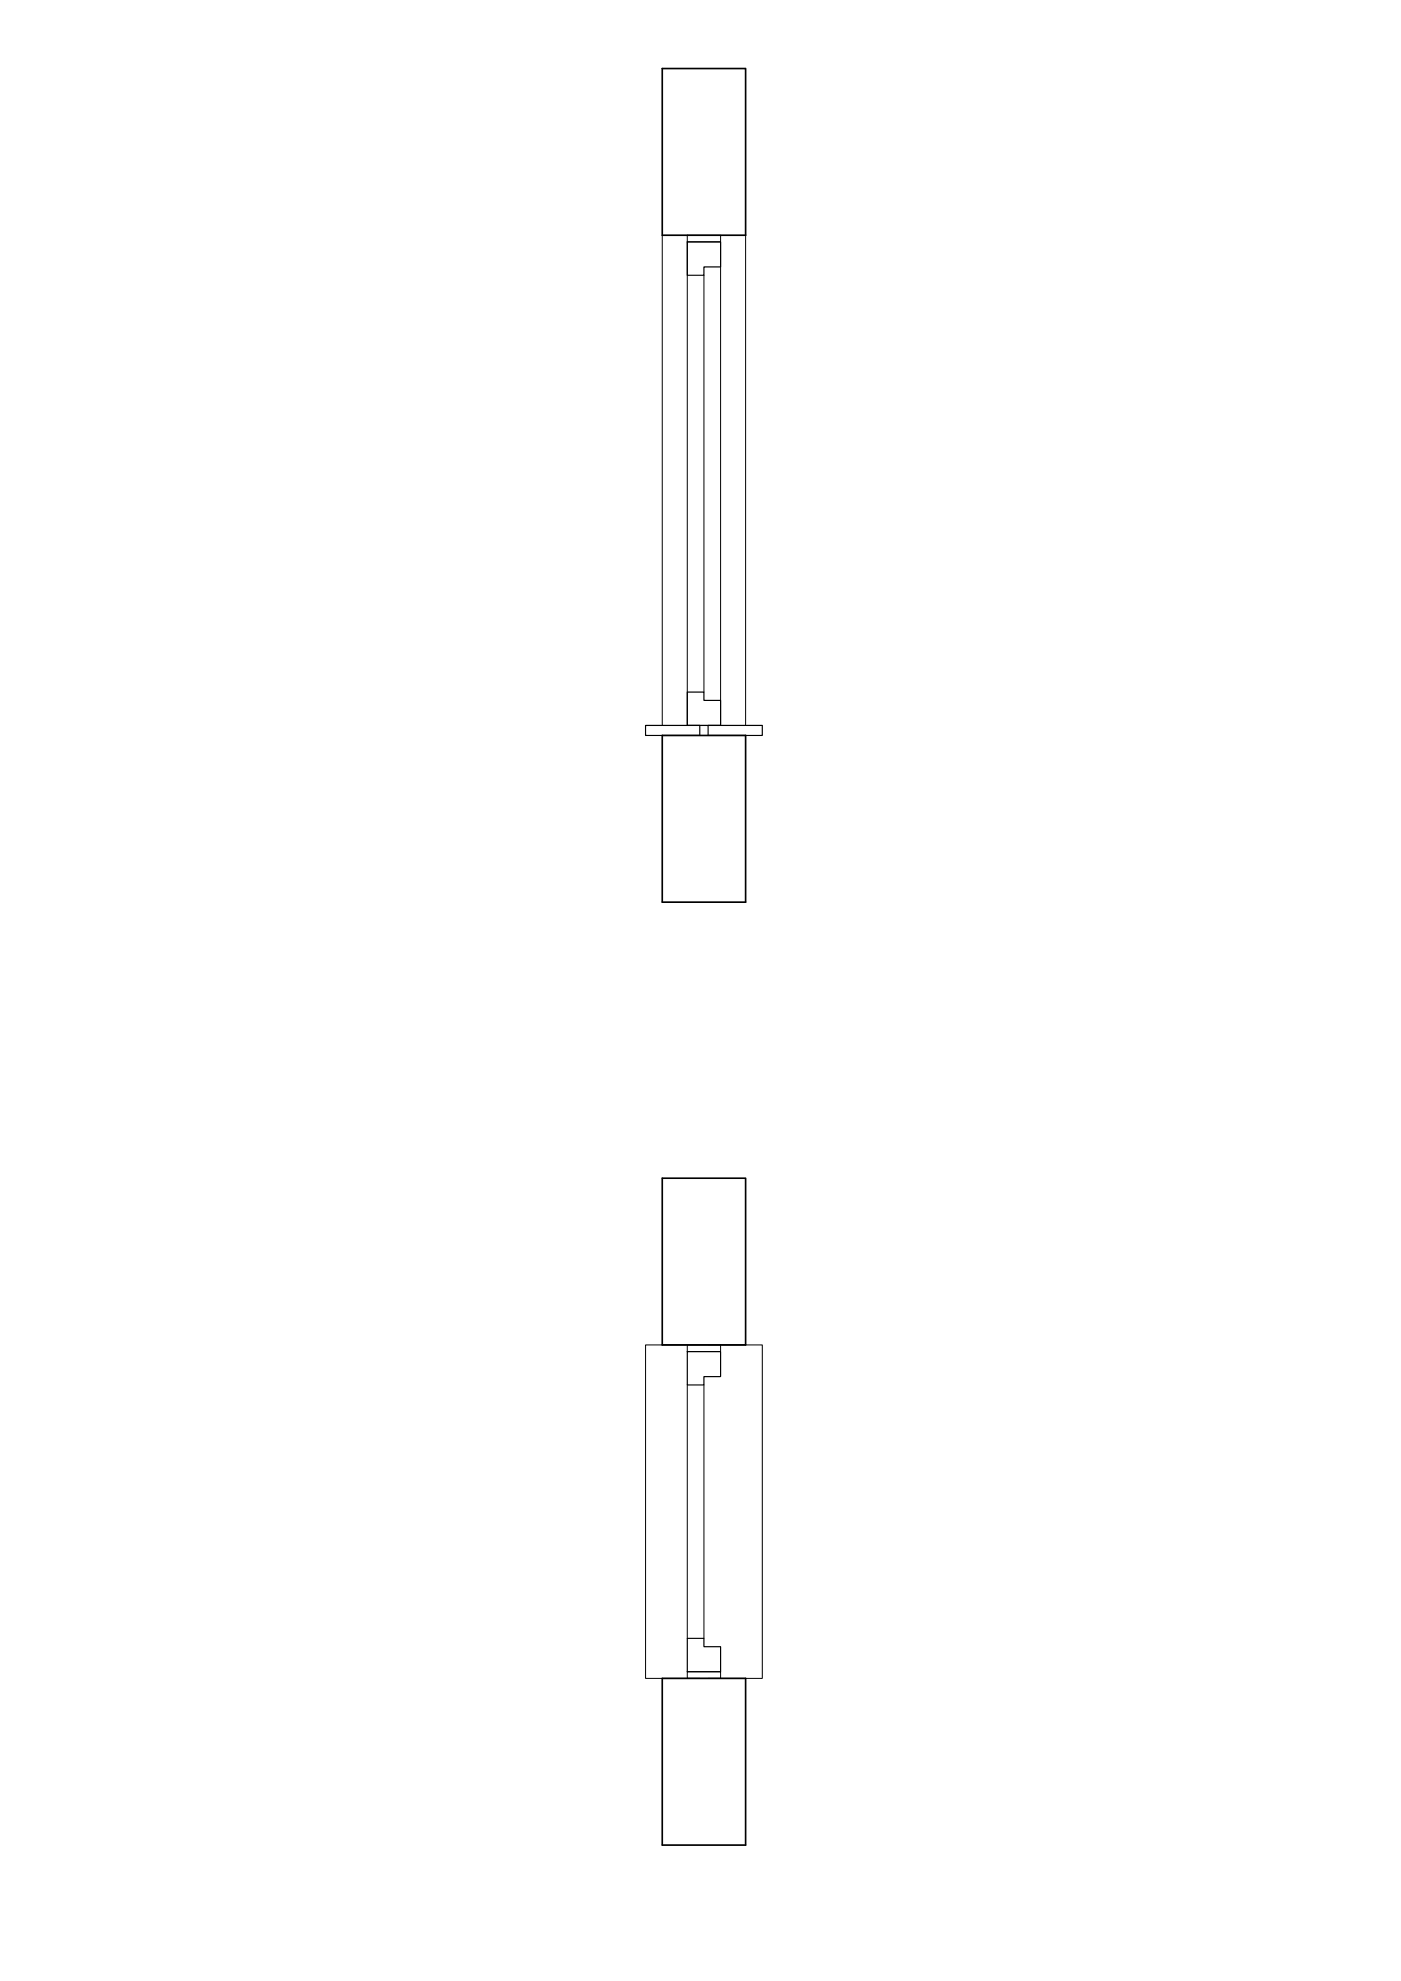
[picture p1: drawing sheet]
<svg xmlns="http://www.w3.org/2000/svg" width="420mm" height="594mm" viewBox="0 0 420 594" stroke-linecap="round" stroke-linejoin="round" font-family="sans-serif">
<!-- layer: 0 -->
<path d="M198.6 20.5h25v50h-25zM198.6 220.6h25v49.9h-25zM198.6 353.3h25v50h-25zM198.6 503.3h25v50h-25z" fill="none" stroke="#000" stroke-width=".5"/>
<!-- layer: Layer1 -->
<path d="M198.6 70.5v147M206.1 72.5v145h10.1M216.1 72.5v145M223.6 70.5v147M211.1 82.5v125M206.1 415.3v76M209.9 403.3h-16.3v100h16.3M211.1 415.3v76M212.4 403.3h16.2v100h-16.2" fill="none" stroke="#000" stroke-width=".3"/>
<!-- layer: Layer2 -->
<path d="M206.1 72.5h10v7.5h-5v2.5h-5zM193.6 217.5h16.3v3.1h-16.3zM206.1 207.5h5v2.5h5v7.5h-10zM212.4 217.5h16.2v3.1h-16.2zM206.1 405.3h10v7.5h-5v2.5h-5zM206.1 491.3h5v2.5h5v7.5h-10z" fill="none" stroke="#000" stroke-width=".35"/>
<!-- layer: Layer3 -->
<path d="M206.1 70.5h10v2h-10zM206.1 403.3h10v2h-10zM206.1 501.3h10v2h-10z" fill="none" stroke="#000" stroke-width=".3"/>
</svg>
